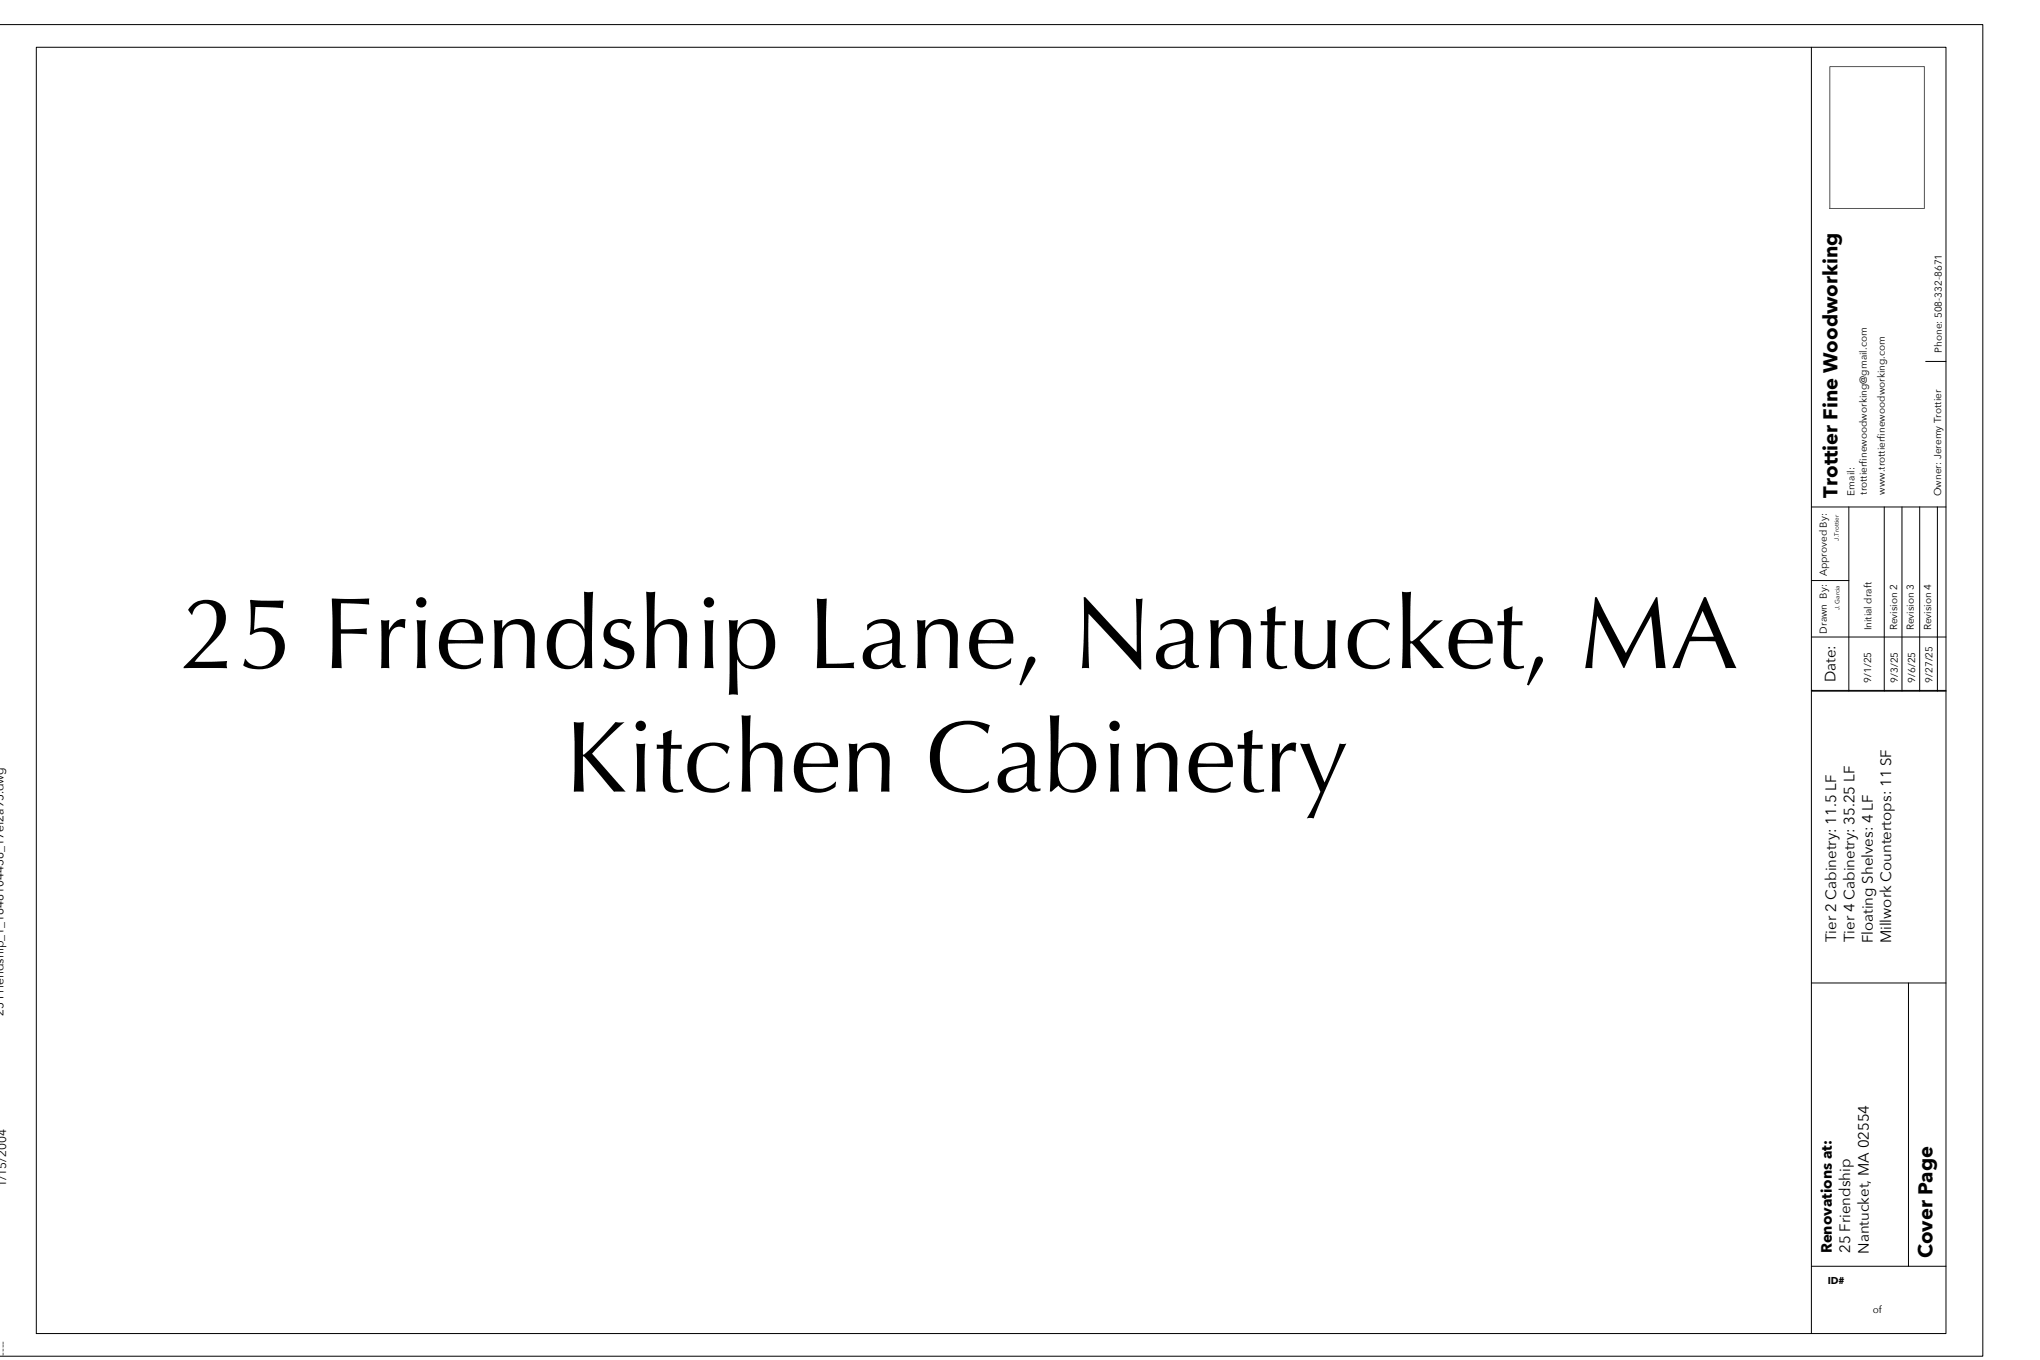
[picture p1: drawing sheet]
<svg xmlns="http://www.w3.org/2000/svg" width="914mm" height="610mm" viewBox="0 0 914 610" stroke-linecap="round" stroke-linejoin="round" font-family="sans-serif">
<defs><g id="words">
<g font-size="45.5">
<text x="81.4" y="299.4">25 Friendship Lane, Nantucket, MA</text>
<text x="253.1" y="354.8">Kitchen Cabinetry</text>
</g>
<g font-size="9">
<text x="823.7" y="223.1" transform="rotate(-90 823.7 223.1)">Trottier Fine Woodworking</text>
<text x="866.2" y="564" transform="rotate(-90 866.2 564)">Cover Page</text>
</g>
<g font-size="6.7">
<text x="822.8" y="305.9" transform="rotate(-90 822.8 305.9)">Date:</text>
<text x="823" y="422.3" transform="rotate(-90 823 422.3)">Tier 2 Cabinetry: 11.5 LF</text>
<text x="831.2" y="422.3" transform="rotate(-90 831.2 422.3)">Tier 4 Cabinetry: 35.25 LF</text>
<text x="839.5" y="422.9" transform="rotate(-90 839.5 422.9)">Floating Shelves: 4 LF</text>
<text x="847.7" y="422.9" transform="rotate(-90 847.7 422.9)">Millwork Countertops: 11 SF</text>
<text x="821.1" y="561.8" transform="rotate(-90 821.1 561.8)">Renovations at:</text>
<text x="829.4" y="561.7" transform="rotate(-90 829.4 561.7)">25 Friendship</text>
<text x="837.6" y="562" transform="rotate(-90 837.6 562)">Nantucket, MA 02554</text>
</g>
<g font-size="5.4">
<text x="1.5" y="455.5" transform="rotate(-90 1.5 455.5)">25 Friendship_1_1648104436_17ef2a95.dwg</text>
<text x="2.7" y="532" transform="rotate(-90 2.7 532)">1/15/2004</text>
<text x="2.8" y="607.9" transform="rotate(-90 2.8 607.9)">----</text>
</g>
<g font-size="4.5">
<text x="870.4" y="158.2" transform="rotate(-90 870.4 158.2)">Phone: 508-332-8671</text>
<text x="836.8" y="221.7" transform="rotate(-90 836.8 221.7)">trottierfinewoodworking@gmail.com</text>
<text x="844.8" y="221.7" transform="rotate(-90 844.8 221.7)">www.trottierfinewoodworking.com</text>
<text x="831.3" y="222.1" transform="rotate(-90 831.3 222.1)">Email:</text>
<text x="870.1" y="222.3" transform="rotate(-90 870.1 222.3)">Owner: Jeremy Trottier</text>
<text x="818.9" y="258.4" transform="rotate(-90 818.9 258.4)">Approved By:</text>
<text x="818.8" y="284" transform="rotate(-90 818.8 284)">Drawn By:</text>
<text x="838.9" y="282.6" transform="rotate(-90 838.9 282.6)">Initial draft</text>
<text x="850.4" y="282.6" transform="rotate(-90 850.4 282.6)">Revision 2</text>
<text x="857.9" y="282.6" transform="rotate(-90 857.9 282.6)">Revision 3</text>
<text x="865.7" y="282.6" transform="rotate(-90 865.7 282.6)">Revision 4</text>
<text x="838.8" y="305.9" transform="rotate(-90 838.8 305.9)">9/1/25</text>
<text x="850.6" y="305.9" transform="rotate(-90 850.6 305.9)">9/3/25</text>
<text x="858.5" y="305.9" transform="rotate(-90 858.5 305.9)">9/6/25</text>
<text x="866.2" y="305.9" transform="rotate(-90 866.2 305.9)">9/27/25</text>
<text x="819.3" y="575.4">ID#</text>
<text x="839.5" y="588.4">of</text>
</g>
<g font-size="2.8">
<text x="824.3" y="242.3" transform="rotate(-90 824.3 242.3)">J.Trottier</text>
<text x="824.6" y="273.4" transform="rotate(-90 824.6 273.4)">J. Garcia</text>
</g>
</g></defs>
<!-- layer: PDF_Curves -->
<g fill="none" stroke="#000" stroke-width=".45">
<path d="M0 11h888.8v596.9h-888.8M16.3 21.2h856v576.5h-856zM811.9 21.2v576.5M863.2 162h9.1M811.9 227.2h60.4M828.7 227.2v82.6M844.6 227.2v82.6M852.5 227.2v82.6M860.5 227.2v82.6M868.4 227.2v82.6M811.9 260.2h16.8M811.9 285.5h60.4"/>
<path d="M811.9 309.8h60.4M811.9 309.5h60.4M811.9 440.6h60.4M855.5 440.6v127M811.9 567.6h60.4"/>
</g>
<!-- layer: 0 -->
<path d="M820.2 29.8h42.4v63.7h-42.4z" fill="none" stroke="#545454" stroke-width=".45"/>
<path d="M811.9 309.5h.1" fill="none" stroke="#000" stroke-width=".45"/>
<use href="#words"/>
</svg>
